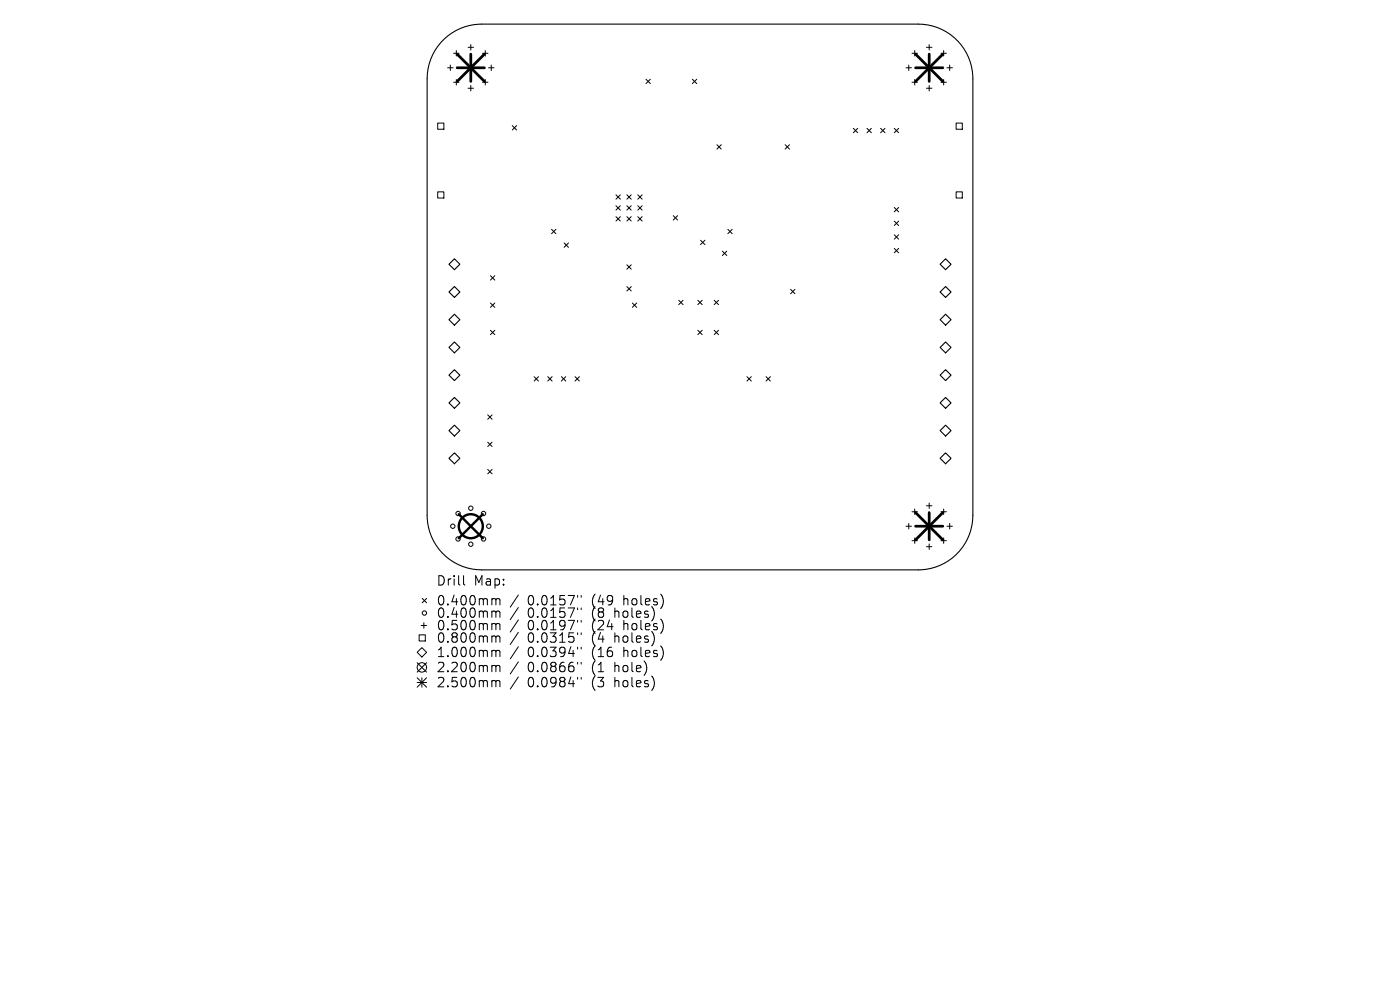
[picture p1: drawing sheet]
<svg xmlns="http://www.w3.org/2000/svg" width="297mm" height="210mm" viewBox="0 0 297 210" stroke-linecap="round" stroke-linejoin="round" font-family="sans-serif">
<defs><g id="words">
<g font-size="2.8">
<text x="92.5" y="124.5">Drill</text>
<text x="100.5" y="124.5">Map:</text>
<text x="92.5" y="128.7">0.400mm</text>
<text x="92.5" y="131.3">0.400mm</text>
<text x="111.9" y="128.7">0.0157&quot;</text>
<text x="111.9" y="131.3">0.0157&quot;</text>
<text x="125.7" y="128.7">(49</text>
<text x="125.7" y="131.3">(8</text>
<text x="130.6" y="131.3">holes)</text>
<text x="132.5" y="128.7">holes)</text>
<text x="92.5" y="134">0.500mm</text>
<text x="92.5" y="136.6">0.800mm</text>
<text x="111.9" y="134">0.0197&quot;</text>
<text x="111.9" y="136.6">0.0315&quot;</text>
<text x="125.7" y="134">(24</text>
<text x="125.7" y="136.6">(4</text>
<text x="130.6" y="136.6">holes)</text>
<text x="132.5" y="134">holes)</text>
<text x="92.5" y="139.7">1.000mm</text>
<text x="92.5" y="142.9">2.200mm</text>
<text x="111.9" y="139.7">0.0394&quot;</text>
<text x="111.9" y="142.9">0.0866&quot;</text>
<text x="125.7" y="139.7">(16</text>
<text x="125.7" y="142.9">(1</text>
<text x="130.6" y="142.9">hole)</text>
<text x="132.5" y="139.7">holes)</text>
<text x="92.5" y="146.1">2.500mm</text>
<text x="111.9" y="146.1">0.0984&quot;</text>
<text x="125.7" y="146.1">(3</text>
<text x="130.6" y="146.1">holes)</text>
</g>
</g></defs>
<g fill="none" stroke="#000" stroke-width=".23">
<path d="M94.2 8.3a11.6 11.6 0 0 1 8-3.2h92.6a11.6 11.6 0 0 1 11.6 11.6v92.6a11.6 11.6 0 0 1-11.6 11.6h-92.6a11.6 11.6 0 0 1-11.6-11.6v-92.6a11.6 11.6 0 0 1 3.6-8.4zM95.2 56.1l1.2-1.2 1.2 1.2-1.2 1.1zM200.6 54.9l1.2 1.2-1.2 1.1-1.2-1.1zM95.2 61.9l1.2-1.1 1.2 1.1-1.2 1.2zM95.2 67.8l1.2-1.1 1.2 1.1-1.2 1.2zM95.2 73.7l1.2-1.2 1.2 1.2-1.2 1.2zM95.2 79.6l1.2-1.2 1.2 1.2-1.2 1.1zM200.6 60.8l1.2 1.1-1.2 1.2-1.2-1.2zM200.6 66.7l1.2 1.1-1.2 1.2-1.2-1.2zM200.6 72.5l1.2 1.2-1.2 1.2-1.2-1.2zM200.6 78.4l1.2 1.2-1.2 1.1-1.2-1.1zM95.2 85.5l1.2-1.2 1.2 1.2-1.2 1.1z"/>
<path d="M95.2 91.3l1.2-1.1 1.2 1.1-1.2 1.2zM95.2 97.2l1.2-1.1 1.2 1.1-1.2 1.2zM199.4 97.2l1.2-1.1 1.2 1.1-1.2 1.2zM200.6 84.3l1.2 1.2-1.2 1.1-1.2-1.1zM200.6 90.2l1.2 1.1-1.2 1.2-1.2-1.2z"/>
</g>
<g fill="none" stroke="#000" stroke-width=".21">
<path d="M95 14.4h1.1M95.5 13.8v1.2M96.2 11.3h1.2M96.2 17.4h1.2M96.8 10.7v1.2M96.8 16.9v1.1M99.3 10h1.2M99.3 18.7h1.2M99.9 9.5v1.1M99.9 18.1v1.2M102.4 11.3h1.1M102.4 17.4h1.1"/>
<path d="M102.9 10.7v1.2M102.9 16.9v1.1M103.6 14.4h1.2M104.2 13.8v1.2M137 16.8l1 .9M138 16.8l-1 .9M146.9 16.8l.9 .9M147.8 16.8l-.9 .9M192.2 14.4h1.2M192.8 13.8v1.2M193.5 11.3h1.1M193.5 17.4h1.1"/>
<path d="M194.1 10.7v1.2M194.1 16.9v1.1M196.5 10h1.2M196.5 18.7h1.2M197.1 9.5v1.1M197.1 18.1v1.2M199.6 11.3h1.2M199.6 17.4h1.2M200.2 10.7v1.2M200.2 16.9v1.1M200.9 14.4h1.1M201.5 13.8v1.2"/>
<path d="M92.9 26.1h1.3v1.3h-1.3zM108.7 26.6l.9 1M109.6 26.6l-.9 1M152.1 30.7l.9 .9M153 30.7l-.9 .9M166.6 30.7l.9 .9M167.5 30.7l-.9 .9M181 27.2l1 1M182 27.2l-1 1M183.9 27.2l1 1M184.9 27.2l-1 1M186.8 27.2l.9 1"/>
<path d="M187.7 27.2l-.9 1M189.7 27.2l.9 1M190.6 27.2l-.9 1M202.8 26.1h1.3v1.3h-1.3zM92.9 40.7h1.3v1.3h-1.3zM104 58.5l1 .9M105 58.5l-1 .9M117 48.6l.9 1M117.9 48.6l-.9 1M119.7 51.5l.9 1M120.6 51.5l-.9 1M130.7 41.3l.9 1"/>
<path d="M130.7 43.6l.9 1M130.7 46l.9 .9M131.6 41.3l-.9 1M131.6 43.6l-.9 1M131.6 46l-.9 .9M133 43.6l.9 1M133 46l.9 .9M133 41.3l.9 1M133 56.2l.9 .9M133.9 41.3l-.9 1M133.9 43.6l-.9 1M133.9 46l-.9 .9"/>
<path d="M133.9 56.2l-.9 .9M135.3 46l.9 .9M135.3 43.6l.9 1M135.3 41.3l.9 1M136.2 41.3l-.9 1M136.2 43.6l-.9 1M136.2 46l-.9 .9M142.8 45.8l1 .9M143.8 45.8l-1 .9M148.6 51l.9 .9M149.5 51l-.9 .9M153.2 53.3l1 .9"/>
<path d="M154.2 53.3l-1 .9M154.4 48.6l.9 1M155.3 48.6l-.9 1M189.7 44l.9 .9M189.7 46.9l.9 .9M189.7 49.8l.9 .9M189.7 52.7l.9 .9M190.6 52.7l-.9 .9M190.6 44l-.9 .9M190.6 46.9l-.9 .9M190.6 49.8l-.9 .9M202.8 40.7h1.3v1.3h-1.3z"/>
<path d="M104 64.3l1 .9M104 70.1l1 .9M105 64.3l-1 .9M105 70.1l-1 .9M113.3 79.9l.9 .9M114.2 79.9l-.9 .9M116.2 79.9l.9 .9M117.1 79.9l-.9 .9M119.1 79.9l.9 .9M120 79.9l-.9 .9M122 79.9l.9 .9M122.9 79.9l-.9 .9"/>
<path d="M133 60.8l.9 .9M133.9 60.8l-.9 .9M134.1 64.3l1 .9M135.1 64.3l-1 .9M144 63.7l.9 .9M144.9 63.7l-.9 .9M148 63.7l1 .9M148 70.1l1 .9M149 63.7l-1 .9M149 70.1l-1 .9M151.5 63.7l.9 .9M151.5 70.1l.9 .9"/>
<path d="M152.4 63.7l-.9 .9M152.4 70.1l-.9 .9M158.5 79.9l.9 .9M159.4 79.9l-.9 .9M162.5 79.9l.9 .9M163.4 79.9l-.9 .9M167.7 61.4l.9 .9M168.6 61.4l-.9 .9M103.5 88l.9 .9M103.5 93.8l.9 .9M103.5 99.6l.9 .9M104.4 88l-.9 .9"/>
<path d="M104.4 93.8l-.9 .9M104.4 99.6l-.9 .9M192.2 111.6h1.2M192.8 111v1.2M193.5 108.6h1.1M193.5 114.7h1.1M194.1 108v1.1M194.1 114.1v1.2M196.5 107.3h1.2M196.5 116h1.2M197.1 106.7v1.2M197.1 115.4v1.1"/>
<path d="M199.6 108.6h1.2M199.6 114.7h1.2M200.2 108v1.1M200.2 114.1v1.2M200.9 111.6h1.1M201.5 111v1.2M88.5 138.4l1-1 1 1-1 1zM88.9 134.7h1.3v1.3h-1.3zM89.3 132.7h1.2M89.6 126.9l.9 1M89.9 132.1v1.2M90.5 126.9l-.9 1"/>
<path d="M98.3 122.1v1.7l.3 .3M104.6 127l.5 .1 .1 .2M104.6 129.6h.3l.3 .3M104.6 132.3h.3l.3 .3M104.6 134.9h.3l.3 .3M104.6 138l.5 .1 .1 .1M105.2 127.3l.3-.3 .5 .1 .1 1.2M105.2 127.3v1M105.2 129.9v1.1M105.2 132.6v1M105.2 135.2v1M105.2 138.2v1.1"/>
<path d="M105.2 129.9l.3-.3 .5 .1 .1 1.3M105.2 132.6l.3-.3 .5 .1 .1 1.2M105.2 135.2l.3-.3 .5 .1 .1 1.2M105.2 138.2l.3-.2 .5 .1 .1 1.2M110 126.2l-1.8 2.6M110 128.9l-1.8 2.5M110 131.5l-1.8 2.6M110 134.1l-1.8 2.6M110 137.2l-1.8 2.6M122.5 126.3v.4M122.5 129v.3M122.5 131.6v.4"/>
<path d="M122.5 134.2v.4M122.5 137.3v.4M123.3 126.3v.4M123.3 129v.3M123.3 131.6v.4M123.3 134.2v.4M123.3 137.3v.4M88.5 140.6l2 2M88.5 143.8l2 2M88.5 144.8h2M89.5 143.8v2M90.5 140.6l-2 2"/>
<path d="M90.5 143.8l-2 2M104.6 141.2h.3l.3 .2M104.6 144.4l.5 .1 .1 .1M105.2 141.4v1.1M105.2 144.6v1.1M105.2 141.4l.3-.2 .5 .1 .1 1.2M105.2 144.6l.3-.2 .5 .1 .1 1.2M110 140.4l-1.8 2.6M110 143.6l-1.8 2.6M122.5 140.5v.4M122.5 143.7v.4M123.3 140.5v.4"/>
<path d="M123.3 143.7v.4"/>
<circle cx="96.1" cy="111.6" r=".46"/>
<circle cx="97.2" cy="114.3" r=".46"/>
<circle cx="97.2" cy="108.9" r=".46"/>
<circle cx="99.9" cy="107.8" r=".46"/>
<circle cx="99.9" cy="115.4" r=".46"/>
<circle cx="102.6" cy="114.3" r=".46"/>
<circle cx="102.6" cy="108.9" r=".46"/>
<circle cx="103.7" cy="111.6" r=".46"/>
<circle cx="90" cy="130" r=".46"/>
<circle cx="89.5" cy="141.6" r="1"/>
</g>
<g fill="none" stroke="#000" stroke-width=".51">
<path d="M97.3 109.1l5.1 5.1M102.4 109.1l-5.1 5.1"/>
<circle cx="99.9" cy="111.6" r="2.55"/>
</g>
<path d="M97 11.5l5.8 5.8M97 14.4h5.8M99.9 11.5v5.8M102.8 11.5l-5.8 5.8M194.2 14.4h5.8M194.2 11.5l5.8 5.8M197.1 11.5v5.8M200 11.5l-5.8 5.8M194.2 108.7l5.8 5.8M194.2 111.6h5.8M197.1 108.7v5.8M200 108.7l-5.8 5.8" fill="none" stroke="#000" stroke-width=".58"/>
<use href="#words"/>
</svg>
